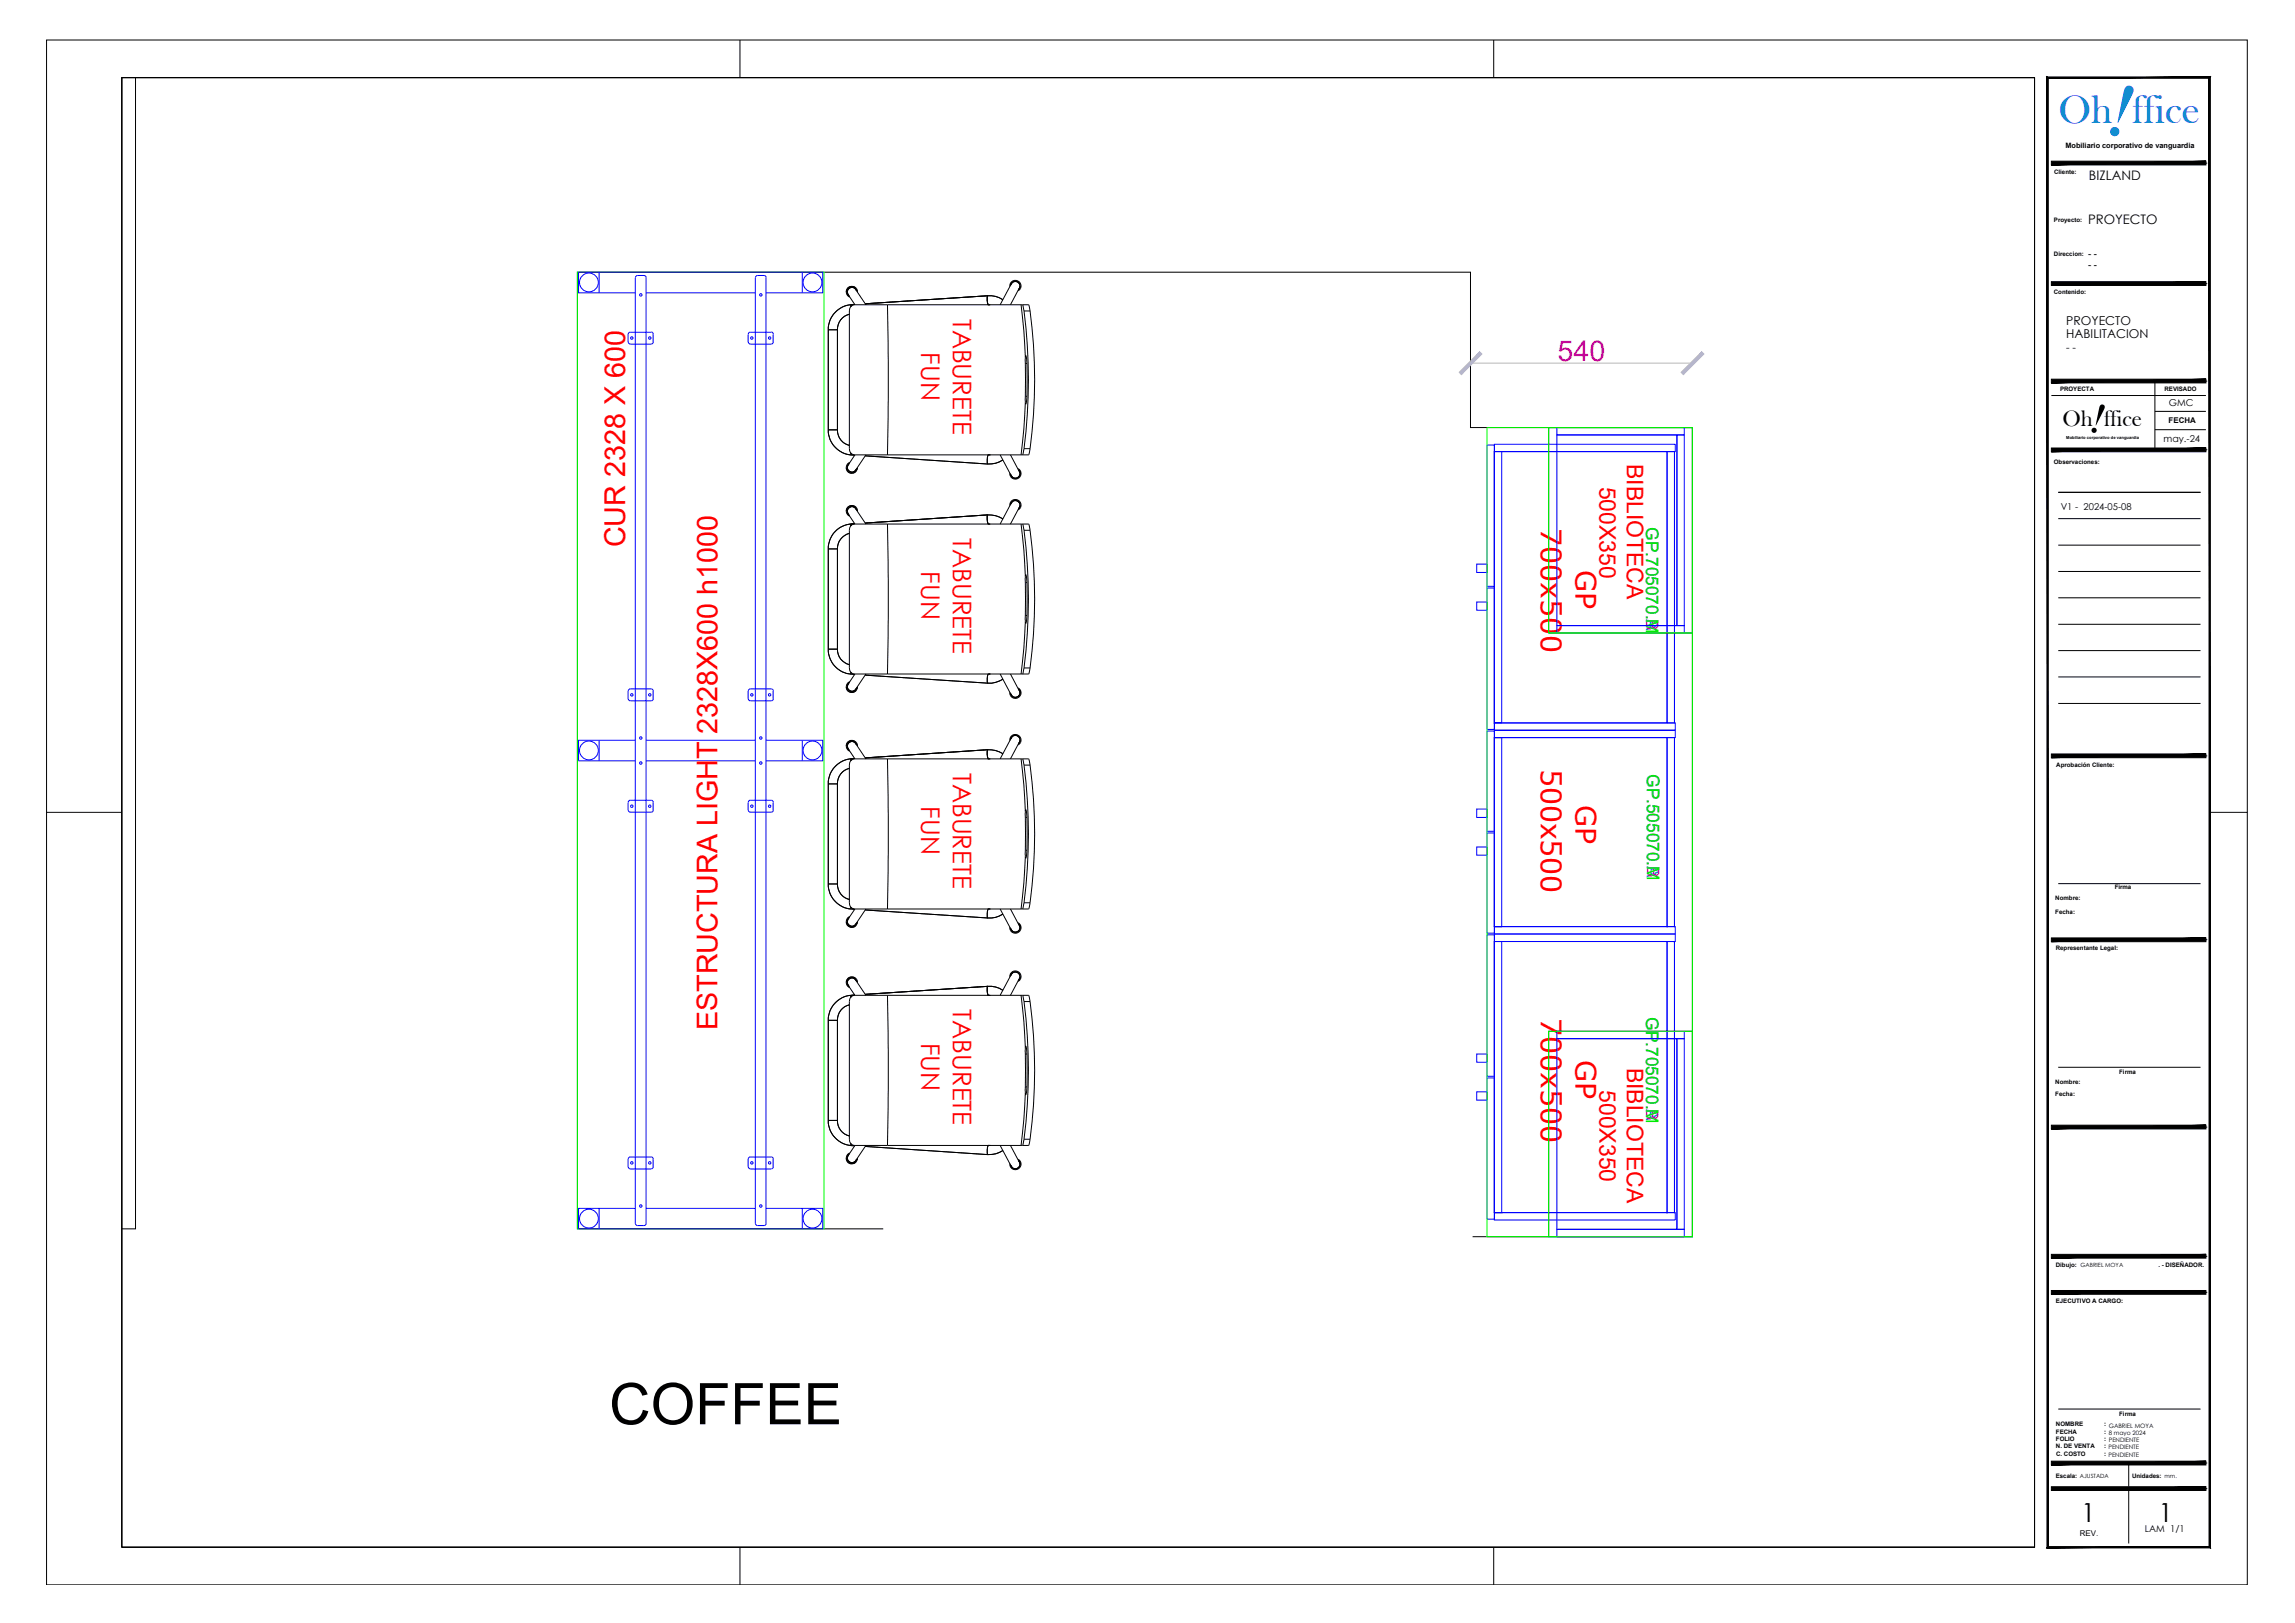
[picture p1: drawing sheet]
<svg xmlns="http://www.w3.org/2000/svg" width="594mm" height="420mm" viewBox="0 0 594 420" stroke-linecap="round" stroke-linejoin="round" font-family="sans-serif">
<defs><g id="words">
<text font-size="20.1" fill="#007fff" x="544.7" y="34.2" transform="rotate(19 544.7 34.2)">!</text>
<text font-size="14.9" x="157.7" y="368.7">COFFEE</text>
<text font-size="11.3" x="540.5" y="111.5" transform="rotate(19 540.5 111.5)">!</text>
<text font-size="10.5" fill="#007fff" x="532.8" y="31.9">Oh ffice</text>
<text font-size="7.4" fill="#f0f" x="403.2" y="93.4">540</text>
<g font-size="7.4" fill="#f00">
<text x="161.9" y="141.7" transform="rotate(-90 161.9 141.7)">CUR 2328 X 600</text>
<text x="185.7" y="266.7" transform="rotate(-90 185.7 266.7)">ESTRUCTURA LIGHT 2328X600 h1000</text>
</g>
<g font-size="7.3" fill="#f00">
<text x="398.9" y="136.7" transform="rotate(90 398.9 136.7)">700x500</text>
<text x="407.9" y="147.7" transform="rotate(90 407.9 147.7)">GP</text>
<text x="398.9" y="199" transform="rotate(90 398.9 199)">500x500</text>
<text x="407.9" y="208.5" transform="rotate(90 407.9 208.5)">GP</text>
<text x="398.9" y="263.5" transform="rotate(90 398.9 263.5)">700x500</text>
<text x="407.9" y="274.5" transform="rotate(90 407.9 274.5)">GP</text>
</g>
<g font-size="6.8">
<text x="538.7" y="394">1</text>
<text x="558.7" y="394">1</text>
</g>
<g font-size="6.7" fill="#f00">
<text x="246.7" y="82.5" transform="rotate(90 246.7 82.5)">TABURETE</text>
<text x="238.5" y="91.2" transform="rotate(90 238.5 91.2)">FUN</text>
<text x="246.7" y="139.3" transform="rotate(90 246.7 139.3)">TABURETE</text>
<text x="238.5" y="147.9" transform="rotate(90 238.5 147.9)">FUN</text>
<text x="246.7" y="200.1" transform="rotate(90 246.7 200.1)">TABURETE</text>
<text x="238.5" y="208.7" transform="rotate(90 238.5 208.7)">FUN</text>
<text x="246.7" y="261.3" transform="rotate(90 246.7 261.3)">TABURETE</text>
<text x="238.5" y="269.9" transform="rotate(90 238.5 269.9)">FUN</text>
</g>
<text font-size="5.9" x="533.9" y="110.2">Oh ffice</text>
<g font-size="5.9" fill="#f00">
<text x="414" y="126" transform="rotate(90 414 126)">500X350</text>
<text x="421.1" y="120.1" transform="rotate(90 421.1 120.1)">BIBLIOTECA</text>
<text x="421.1" y="276.4" transform="rotate(90 421.1 276.4)">BIBLIOTECA</text>
<text x="414" y="282.2" transform="rotate(90 414 282.2)">500X350</text>
</g>
<g font-size="4.5" fill="#0ff">
<text x="426.1" y="136.6" transform="rotate(90 426.1 136.6)">GP.705070.A</text>
<text x="426.3" y="200.4" transform="rotate(90 426.3 200.4)">GP.505070.A</text>
<text x="426.1" y="263.4" transform="rotate(90 426.1 263.4)">GP.705070.A</text>
</g>
<g font-size="4.5" fill="#f0f">
<text x="426.2" y="136.6" transform="rotate(90 426.2 136.6)">GP.705070.B</text>
<text x="426.4" y="200.4" transform="rotate(90 426.4 200.4)">GP.505070.B</text>
<text x="426.2" y="263.4" transform="rotate(90 426.2 263.4)">GP.705070.B</text>
</g>
<g font-size="4.5" fill="#0f0">
<text x="426.2" y="136.6" transform="rotate(90 426.2 136.6)">GP.705070.M</text>
<text x="426.4" y="200.4" transform="rotate(90 426.4 200.4)">GP.505070.M</text>
<text x="426.2" y="263.4" transform="rotate(90 426.2 263.4)">GP.705070.M</text>
</g>
<g font-size="3.4">
<text x="540.8" y="46.7">BIZLAND</text>
<text x="540.5" y="58">PROYECTO</text>
</g>
<g font-size="3.2">
<text x="534.9" y="87.6">HABILITACION</text>
<text x="534.9" y="84.2">PROYECTO</text>
</g>
<text font-size="2.7" x="534.9" y="90.9">- -</text>
<g font-size="2.5">
<text x="540.5" y="66.5">- -</text>
<text x="540.5" y="69.5">- -</text>
</g>
<g font-size="2.4">
<text x="561.5" y="105.2">GMC</text>
<text x="560.1" y="114.5">may.-24</text>
<text x="533.4" y="132.1">V1 - 2024-05-08</text>
<text x="555.2" y="396.5">LAM 1/1</text>
</g>
<g font-size="2">
<text x="561.4" y="109.6">FECHA</text>
<text x="538.4" y="397.7">REV.</text>
</g>
<text font-size="1.9" x="534.7" y="38.2">Mobiliario corporativo de vanguardia</text>
<g font-size="1.6">
<text x="531.7" y="45.1">Cliente:</text>
<text x="531.7" y="57.3">Proyecto:</text>
<text x="531.7" y="66.3">Direccion:</text>
<text x="531.7" y="76.1">Contenido:</text>
<text x="533.3" y="101.3">PROYECTA</text>
<text x="560.3" y="101.3">REVISADO</text>
<text x="531.7" y="120">Observaciones:</text>
<text x="532.3" y="198.5">Aprobación Cliente:</text>
<text x="532" y="233">Nombre:</text>
<text x="547.4" y="230.1">Firma</text>
<text x="532" y="236.5">Fecha:</text>
<text x="532.2" y="246">Representante Legal:</text>
<text x="532" y="280.6">Nombre:</text>
<text x="548.6" y="278.2">Firma</text>
<text x="532" y="283.8">Fecha:</text>
<text x="532.2" y="327.9">Dibujo: GABRIEL MOYA</text>
<text x="558.7" y="328.1">. - DISEÑADOR.</text>
<text x="532.2" y="337.3">EJECUTIVO A CARGO:</text>
<text x="532.2" y="369.2">NOMBRE</text>
<text x="532.2" y="371.2">FECHA</text>
<text x="544.6" y="369.2">: GABRIEL MOYA</text>
<text x="544.6" y="371.2">: 8 mayo 2024</text>
<text x="548.6" y="366.6">Firma</text>
<text x="532.2" y="373.1">FOLIO</text>
<text x="532.2" y="375">N. DE VENTA</text>
<text x="532.2" y="376.9">C. COSTO</text>
<text x="544.6" y="373.1">: PENDIENTE</text>
<text x="544.6" y="375">: PENDIENTE</text>
<text x="544.6" y="376.9">: PENDIENTE</text>
<text x="532.2" y="382.5">Escala: AJUSTADA</text>
<text x="551.9" y="382.5">Unidades: mm.</text>
</g>
<text font-size="1.1" x="534.9" y="113.7">Mobiliario corporativo de vanguardia</text>
</g></defs>
<path d="M31.5 20.1h495.2v380.4h-495.2zM35.1 20.1v298h-3.5M400.9 110.7h37.2v53.2h-37.2zM400.9 267h37.2v53.2h-37.2zM228.6 318.1h-79.1v-247.6h231.1v40.2h57.5v209.5h-56.9" fill="none" stroke="#000" stroke-width=".26"/>
<g fill="none" stroke="#000" stroke-width=".26">
<path d="M12.1 10.4h569.6v399.9h-569.6zM191.5 10.4v9.7M386.7 10.4v9.7M31.5 20.1h495.2v380.4h-495.2zM571 42.2h.1M571 73.4h.1M557.8 98.8v17.6M571 98.7h.1M531 102.4h40M557.8 111.2h13.2M557.8 106.5h13.2M571 116.4h.1"/>
<path d="M532.8 127.5h36.8M532.8 134.3h36.8M532.8 141.1h36.8M532.8 147.9h36.8M532.8 154.8h36.8M532.8 161.6h36.8M532.8 168.4h36.8M532.8 175.2h36.8M532.8 182.1h36.8M571 195.7h.1M12.1 210.3h19.4M572 210.3h9.7"/>
<path d="M532.8 228.8h36.8M571 243.3h.1M532.8 276.3h36.8M571 291.8h.1M571 334.5h.1M571 325.2h.1M532.8 364.8h36.8M551 378.9v5.9M571 378.7h.1M551 385.8v13.8M571 385.4h.1M191.5 400.5v9.8"/>
<path d="M386.7 400.5v9.8"/>
</g>
<g fill="#000" stroke="#000" stroke-width=".26">
<path d="M529.9 19.9l.3 .4 42-.4zM530.2 20.3l42-.4-.4 .4zM572.2 19.9l-.4 .4 .4 380.4zM571.8 20.3l.4 380.4-.4-.3zM529.9 400.7h42.3l-.4-.3zM529.9 400.7l.3-.3h41.6zM529.9 19.9v380.8l.3-.3zM529.9 19.9l.3 .4v380.1z"/>
<path d="M531 41.7v1l40-1zM531 42.7l40-1v1z"/>
<path d="M531 72.9v1l40-1zM531 73.9l40-1v1z"/>
<path d="M531 98.2v.9l40-.9zM531 99.1l40-.9v.9z"/>
<path d="M531 116v1l40-1zM531 117l40-1v1z"/>
<path d="M531 195.2v1l40-1zM531 196.2l40-1v1z"/>
<path d="M531 242.8v1l40-1zM531 243.8l40-1v1z"/>
<path d="M531 291.3v1l40-1zM531 292.3l40-1v1z"/>
<path d="M531 334.1v1l40-1zM531 335.1l40-1v1z"/>
<path d="M531 324.7v1l40-1zM531 325.7l40-1v1z"/>
<path d="M531 378.3v1l40-1zM531 379.3l40-1v1z"/>
<path d="M531 384.9v1l40-1zM531 385.9l40-1v1z"/>
</g>
<!-- layer: 1 -->
<g fill="none" stroke="#000" stroke-width=".26">
<path d="M219.1 75.6l.1 .7 .8 .6M219.4 75.6l.2 .6M219.5 76.2l1.8 2.7M219.5 76.3l.2 .2M220.4 78.9a6.5 6.5 0 0 0-6 6.5M220.4 78.9l-.2 .5 .2-.5M220.4 78.9h.1M221 74.5l.7 .7M221.2 78.8l-.8 .1M221.4 74.5a1.41 1.41 0 0 0-1.6-.3 1.41 1.41 0 0 0-.7 1.4M221.5 74.9l2.6 4M221.7 75.2a1.21 1.21 0 0 0-1.8-.6 1.21 1.21 0 0 0-.1 1.9"/>
<path d="M221.8 75.3a1.25 1.25 0 0 0-1.9-.7 1.25 1.25 0 0 0-.1 2M221.8 75.4a1.29 1.29 0 0 0-2-.9 1.29 1.29 0 0 0 0 2.2M222 75.6a1.45 1.45 0 0 0-1.5-1.5 1.45 1.45 0 0 0-1.4 1.5M229.7 78.9a892 892 0 0 1 0 38.9M229.7 78.9h-8.5a1.46 1.46 0 0 0-1.3 1.6v35.6a1.46 1.46 0 0 0 1.3 1.7h8.5M229.7 78.9h34.6M255.7 76.6a6 6 0 0 1 3.9 1M255.7 76.6l-31.7 2M255.7 76.6a3.1 3.1 0 0 0 .1 2.3l-.2-1.2 .1-1.1M255.8 78.9h.5M259.6 77.6l-.1 .2M261.4 74.2a1.44 1.44 0 0 1 2.1-1.4 1.44 1.44 0 0 1 0 2.5"/>
<path d="M261.6 73.9a1.25 1.25 0 0 1 1.3-1.1 1.25 1.25 0 0 1 1.2 1.3M261.6 73.8a1.21 1.21 0 0 1 1.4-.9 1.21 1.21 0 0 1 1 1.2M261.7 73.7l.1-.2-2.9 5.4M262.2 73.1l-.4 .4M263.8 74.6l-2.2 4.3M263.9 74.6l-.1 .2M264 74l-.1 .5M264 74.1l-.3 .8M264.1 73.7a1.29 1.29 0 0 0-1.4-.9 1.29 1.29 0 0 0-1.2 1.2M264.1 74.1l-.4 .9M264.1 74.1l-.5 1M264.3 78.9l.7 6.8 .4 6.7"/>
<path d="M264.3 78.9h2l.3 1.6M264.7 78.9l.4 1.6M214.4 85.4v25.9M214.4 85.4h2.4M216.8 85.4v25.9M219.9 81.4a4 4 0 0 0-3.1 4M265.1 80.5a139.5 139.5 0 0 1 0 35.6M265.1 80.5h1.5M265.4 94.1v8.5M265.4 92.4v1.7M265.4 92.4l.1-.3 .3 2M265.4 94.1h.4"/>
<path d="M265.8 94.1v8.5M266.6 80.5a134.6 134.6 0 0 1 0 35.6M214.4 111.3a6.5 6.5 0 0 0 6 6.5M214.4 111.3h2.4M216.8 111.3a4 4 0 0 0 3.1 4M219.8 119.9a1.29 1.29 0 0 0 0 2.2 1.29 1.29 0 0 0 2-.8M220 119.7l-.7 .5-.2 .8M220.2 117.2l.2 .6M220.4 117.8h.8M221.3 117.8l-1.8 2.6M224 118l31.7 2.1a6.4 6.4 0 0 0 3.9-1M224.1 117.8l-2.6 3.9"/>
<path d="M229.7 117.8h34.6M255.8 117.8h.6M255.8 117.8a3 3 0 0 0-.1 2.3M258.9 117.8l2.9 5.3-.1-.2M261.6 117.8l2.2 4.3M265.1 116.1l-.4 1.7M265.1 116.1h1.5M265.4 102.6v1.7M265.4 104.3l-.4 6.7-.7 6.8M265.4 102.6h.4M265.8 102.6l-.3 2-.1-.3M266.6 116.1l-.3 1.7h-2"/>
<path d="M219.1 121a1.4 1.4 0 0 0 .8 1.4 1.4 1.4 0 0 0 1.6-.3M219.1 132.3l.1 .7 .8 .6M219.1 121a1.45 1.45 0 0 0 1.4 1.5 1.45 1.45 0 0 0 1.5-1.5M219.4 132.3l.2 .6M219.6 120.4l-.2 .6M219.7 133.2l-.2-.2 1.8 2.7M219.7 120.1l-.2 .2M219.8 120.1a1.21 1.21 0 0 0 .1 1.9 1.21 1.21 0 0 0 1.8-.6M219.8 120a1.25 1.25 0 0 0 .1 2 1.25 1.25 0 0 0 1.9-.7M219.9 138.1a4.1 4.1 0 0 0-3.1 4M220.4 135.6l-.2 .6 .2-.6M220.4 135.6a6.5 6.5 0 0 0-6 6.5"/>
<path d="M220.4 135.6h.1M221 131.2l.7 .7M221.2 135.6h-.8M221.4 131.2a1.41 1.41 0 0 0-1.6-.2 1.41 1.41 0 0 0-.7 1.4M221.5 131.7l2.6 4M221.7 121.4l-.7 .7M221.7 132a1.21 1.21 0 0 0-1.8-.6 1.21 1.21 0 0 0-.1 1.9M221.8 132.1a1.25 1.25 0 0 0-1.9-.8 1.25 1.25 0 0 0-.1 2.1M221.8 132.1a1.29 1.29 0 0 0-2-.8 1.29 1.29 0 0 0 0 2.2M222 132.3a1.45 1.45 0 0 0-1.5-1.4 1.45 1.45 0 0 0-1.4 1.4M229.7 135.7a890 890 0 0 1 0 38.8M229.7 135.7h-8.5a1.46 1.46 0 0 0-1.3 1.6v35.6a1.46 1.46 0 0 0 1.3 1.6h8.5"/>
<path d="M229.7 135.7h34.6M255.7 133.3a6.7 6.7 0 0 1 3.9 1M255.7 133.3l-31.7 2.1M255.7 133.3a3.2 3.2 0 0 0 .1 2.4l-.2-1.2 .1-1.2M255.8 135.7h.5M259.6 134.3l-.1 .2M259.6 134.3v.1M261.4 130.9a1.44 1.44 0 0 1 2.1-1.4 1.44 1.44 0 0 1 0 2.5M261.6 130.6a1.25 1.25 0 0 1 1.3-1 1.25 1.25 0 0 1 1.2 1.2M261.7 130.3a1.21 1.21 0 0 1 1.4-.7 1.21 1.21 0 0 1 .9 1.2M261.7 130.3l-.1 .2M261.8 130.2l-.1 .3"/>
<path d="M261.8 130.2l-2.9 5.5M261.8 123.1l.4 .4M262.2 129.8l-.4 .4M263.5 121.3a1.44 1.44 0 0 1 0 2.6 1.44 1.44 0 0 1-2.1-1.5M263.6 121.6a1.29 1.29 0 0 1-.2 2.1 1.29 1.29 0 0 1-1.9-1M263.7 121.7l.4 .9M263.7 121.8l.2 .2M263.8 121.8l.1 .2M263.8 131.3l-2.2 4.4M263.9 122l.1 .6M263.9 122.1l.1 .5M263.9 131.4l-.1 .2"/>
<path d="M263.9 131.4l-.2 .3M264 130.8l-.1 .5M264 130.8l-.3 .8M264 122.6a1.21 1.21 0 0 1-1 1.2 1.21 1.21 0 0 1-1.4-1M264.1 130.5a1.29 1.29 0 0 0-1.4-1 1.29 1.29 0 0 0-1.2 1.2M264.1 130.8l-.2 .6M264.1 122.6a1.25 1.25 0 0 1-1.2 1.2 1.25 1.25 0 0 1-1.3-1M264.1 130.8l-.5 1M264.3 135.7l.7 6.7 .4 6.8M264.3 135.7h2l.3 1.6M264.7 135.7l.4 1.6M265.1 137.3a139.5 139.5 0 0 1 0 35.6"/>
<path d="M265.1 137.3h1.5M266.6 137.3a134.6 134.6 0 0 1 0 35.6M214.4 142.1v25.9M214.4 142.1h2.4M216.8 142.1v25.9M265.4 150.8v8.5M265.4 159.3v1.7M265.4 149.2v1.6M265.4 149.2l.1-.4 .3 2M265.4 159.3h.4M265.4 150.8h.4M265.8 150.8v8.5"/>
<path d="M265.8 159.3l-.3 2.1-.1-.4M214.4 168a6.5 6.5 0 0 0 6 6.5M214.4 168h2.4M216.8 168a4 4 0 0 0 3.1 4.1M219.1 177.8a1.4 1.4 0 0 0 .8 1.4 1.4 1.4 0 0 0 1.6-.4M219.1 177.8a1.45 1.45 0 0 0 1.4 1.4 1.45 1.45 0 0 0 1.5-1.4M219.6 177.2l-.2 .6M219.8 176.8a1.21 1.21 0 0 0 .1 1.9 1.21 1.21 0 0 0 1.8-.6M219.8 176.7a1.25 1.25 0 0 0 .1 2.1 1.25 1.25 0 0 0 1.9-.8M219.8 176.7a1.29 1.29 0 0 0 0 2.1 1.29 1.29 0 0 0 2-.8M220 176.5l-.7 .5-.2 .8M220.2 174l.2 .5"/>
<path d="M220.4 174.5l.8 .1M221.3 174.5l-1.8 2.6 .2-.2M221.5 178.5l-.5 .4M221.7 178.2l-.2 .2M224 174.8l31.7 2.1a6.7 6.7 0 0 0 3.9-1.1M224.1 174.5l-2.6 4M229.7 174.5h34.6M255.8 174.5h.6M255.8 174.5a3 3 0 0 0-.1 2.4M258.9 174.5l2.9 5.4M261.6 174.5l2.2 4.3M261.7 179.7l.1 .2"/>
<path d="M261.8 179.9l.4 .4M263.5 178.1a1.44 1.44 0 0 1 0 2.5 1.44 1.44 0 0 1-2.1-1.4M263.6 178.3a1.29 1.29 0 0 1-.2 2.1 1.29 1.29 0 0 1-1.9-1M263.7 178.4l.4 .9M263.7 178.5l.3 .8M263.8 178.6l.2 .7M264 179.3a1.21 1.21 0 0 1-1 1.2 1.21 1.21 0 0 1-1.4-.9M264.1 179.3a1.25 1.25 0 0 1-1.2 1.2 1.25 1.25 0 0 1-1.3-1M265.1 172.9l-.4 1.6M265.1 172.9h1.5M265.4 161l-.4 6.8-.7 6.7M266.6 172.9l-.3 1.6h-2"/>
<path d="M219.1 193.1l.1 .7 .8 .7M219.4 193.2l.2 .6M219.7 194l-.2-.2 1.8 2.7M219.9 198.9a4 4 0 0 0-3.1 4M220.4 196.4l-.2 .6M220.4 196.4a6.5 6.5 0 0 0-6 6.5M220.4 196.4l-.2 .5M220.4 196.4h.1M221 192.1l.7 .6M221.2 196.4h-.8M221.4 192a1.41 1.41 0 0 0-1.6-.2 1.41 1.41 0 0 0-.7 1.4M221.5 192.5l2.6 4"/>
<path d="M221.7 192.8a1.21 1.21 0 0 0-1.8-.6 1.21 1.21 0 0 0-.1 1.9M221.8 192.8a1.25 1.25 0 0 0-1.9-.7 1.25 1.25 0 0 0-.1 2.1M221.8 192.9a1.29 1.29 0 0 0-2-.8 1.29 1.29 0 0 0 0 2.1M222 193.1a1.45 1.45 0 0 0-1.5-1.4 1.45 1.45 0 0 0-1.4 1.4M229.7 196.5a892 892 0 0 1 0 38.8M229.7 196.5h-8.5a1.46 1.46 0 0 0-1.3 1.6v35.6a1.46 1.46 0 0 0 1.3 1.6h8.5M229.7 196.5h34.6M255.7 194.1a6.7 6.7 0 0 1 3.9 1M255.7 194.1l-31.7 2.1M255.7 194.1l-.1 1.2 .3 1.1M255.7 194.1a3.2 3.2 0 0 0 .1 2.4M255.8 196.5h.5"/>
<path d="M259.6 195.1l-.1 .2M259.6 195.1h.1M261.4 191.7a1.44 1.44 0 0 1 2.1-1.4 1.44 1.44 0 0 1 0 2.5M261.6 191.4a1.25 1.25 0 0 1 1.3-1 1.25 1.25 0 0 1 1.2 1.2M261.7 191a1.21 1.21 0 0 1 1.4-.6 1.21 1.21 0 0 1 .9 1.2M261.7 191l-.1 .3M261.8 191l-.1 .3M261.8 191l-2.9 5.5M262.2 190.6l-.4 .4M263.8 192.1l-2.2 4.4M264 191.6l-.2 .8M264 191.6l-.3 .8"/>
<path d="M264.1 191.3a1.29 1.29 0 0 0-1.4-1 1.29 1.29 0 0 0-1.2 1.2M264.1 191.6l-.4 .9M264.1 191.6l-.5 1M264.3 196.5l.7 6.7 .4 6.8M264.3 196.5h2l.3 1.6M264.7 196.5l.4 1.6M265.1 198.1a139.5 139.5 0 0 1 0 35.6M265.1 198.1h1.5M266.6 198.1a134.6 134.6 0 0 1 0 35.6M214.4 202.9v25.9M214.4 202.9h2.4M216.8 202.9v25.9"/>
<path d="M265.4 211.6v8.5M265.4 210v1.6M265.4 210l.1-.4 .3 2M265.4 211.6h.4M265.8 211.6v8.5M214.4 228.8a6.5 6.5 0 0 0 6 6.5M214.4 228.8h2.4M216.8 228.8a4 4 0 0 0 3.1 4.1M219.1 238.6a1.4 1.4 0 0 0 .8 1.4 1.4 1.4 0 0 0 1.6-.4M219.1 238.6a1.45 1.45 0 0 0 1.4 1.4 1.45 1.45 0 0 0 1.5-1.4M219.5 237.9a1.25 1.25 0 0 0 .5 1.8 1.25 1.25 0 0 0 1.8-.8M219.6 238l-.2 .6"/>
<path d="M219.7 237.7l-.2 .2M219.8 237.7a1.21 1.21 0 0 0 .1 1.9 1.21 1.21 0 0 0 1.8-.6M219.8 237.6l-.3 .3M219.8 237.5a1.29 1.29 0 0 0 0 2.1 1.29 1.29 0 0 0 2-.8M220 237.3l-.7 .5-.2 .8M220.2 234.8l.2 .5M220.4 235.3l.8 .1M221.3 235.3l-1.8 2.6M221.7 239l-.7 .7M224 235.6l31.7 2a6 6 0 0 0 3.9-1M224.1 235.3l-2.6 4M229.7 235.3h34.6"/>
<path d="M255.8 235.3h.6M255.8 235.3a2.96 2.96 0 0 0-.1 2.3M258.9 235.3l2.9 5.4M261.6 235.3l2.2 4.3M263.5 238.9a1.44 1.44 0 0 1 0 2.5 1.44 1.44 0 0 1-2.1-1.4M263.6 239.1a1.29 1.29 0 0 1-.2 2.1 1.29 1.29 0 0 1-1.9-1M263.7 239.2l.4 .9M263.7 239.3l.3 .8M263.8 239.4l.1 .2M263.9 239.6l.1 .5M265.1 233.7l-.4 1.6M265.1 233.7h1.5"/>
<path d="M265.4 220.1v1.7M265.4 221.8l-.4 6.7-.7 6.8M265.4 220.1h.4M265.8 220.1l-.3 2.1-.1-.4M266.6 233.7l-.3 1.6h-2M219.1 254.4l.1 .6 .8 .7M219.4 254.4l.2 .6M219.7 255.2l-.2-.2 1.8 2.7M220.4 257.7a6.5 6.5 0 0 0-6 6.4M220.4 257.6l-.2 .6 .2-.5M220.4 257.6h.1M221 253.3l.7 .6"/>
<path d="M221.2 257.6l-.8 .1M221.4 253.2a1.41 1.41 0 0 0-1.6-.2 1.41 1.41 0 0 0-.7 1.4M221.5 253.7l2.6 4M221.7 254a1.21 1.21 0 0 0-1.8-.6 1.21 1.21 0 0 0-.1 1.9M221.8 254.1a1.25 1.25 0 0 0-1.9-.8 1.25 1.25 0 0 0-.1 2.1M221.8 254.1a1.29 1.29 0 0 0-2-.8 1.29 1.29 0 0 0 0 2.2M222 254.4a1.45 1.45 0 0 0-1.5-1.5 1.45 1.45 0 0 0-1.4 1.5M229.7 257.7a892 892 0 0 1 0 38.8M229.7 257.7h-8.5a1.46 1.46 0 0 0-1.3 1.6v35.6a1.46 1.46 0 0 0 1.3 1.6h8.5M229.7 257.7h34.6M255.7 255.3a6 6 0 0 1 3.9 1.1M255.7 255.3l-31.7 2.1"/>
<path d="M255.7 255.3a3.1 3.1 0 0 0 .1 2.4l-.2-1.2 .1-1.2M255.8 257.7h.5M259.6 256.4l-.1 .1M261.4 252.9a1.44 1.44 0 0 1 2.1-1.4 1.44 1.44 0 0 1 0 2.6M261.6 252.7a1.25 1.25 0 0 1 1.3-1.1 1.25 1.25 0 0 1 1.2 1.3M261.6 252.6a1.21 1.21 0 0 1 1.4-.9 1.21 1.21 0 0 1 1 1.2M261.7 240.4l.1 .3M261.7 252.5l.1-.2-2.9 5.4M261.8 240.7l.4 .4M262.2 251.8l-.4 .4M263.8 253.4l-2.2 4.3M263.9 253.4l-.1 .2"/>
<path d="M264 252.8l-.1 .5M264 252.9l-.3 .8M264 240.1a1.21 1.21 0 0 1-1 1.2 1.21 1.21 0 0 1-1.4-.9M264.1 252.5a1.29 1.29 0 0 0-1.4-.9 1.29 1.29 0 0 0-1.2 1.1M264.1 252.9l-.4 .9M264.1 240.1a1.25 1.25 0 0 1-1.2 1.2 1.25 1.25 0 0 1-1.3-1M264.1 252.9l-.5 1M264.3 257.7l.7 6.7 .4 6.8M264.3 257.7h2l.3 1.6M264.7 257.7l.4 1.6M265.1 259.3a139.5 139.5 0 0 1 0 35.6M265.1 259.3h1.5"/>
<path d="M266.6 259.3a134.6 134.6 0 0 1 0 35.6M214.4 264.1v26M214.4 264.1h2.4M216.8 264.1v26M219.9 260.1a4 4 0 0 0-3.1 4M265.4 272.9v8.5M265.4 271.2v1.7M265.4 271.2l.1-.4 .3 2.1M265.4 272.9h.4M265.8 272.9v8.5M214.4 290.1a6.5 6.5 0 0 0 6 6.5M214.4 290.1h2.4"/>
<path d="M216.8 290.1a4 4 0 0 0 3.1 4M219.1 299.8a1.4 1.4 0 0 0 .8 1.4 1.4 1.4 0 0 0 1.6-.3M219.1 299.8a1.45 1.45 0 0 0 1.4 1.4 1.45 1.45 0 0 0 1.5-1.4M219.6 299.2l-.2 .6M219.7 298.9l-.2 .2M219.8 298.9a1.21 1.21 0 0 0 .1 1.9 1.21 1.21 0 0 0 1.8-.6M219.8 298.8a1.25 1.25 0 0 0 .1 2 1.25 1.25 0 0 0 1.9-.7M219.8 298.7a1.29 1.29 0 0 0 0 2.1 1.29 1.29 0 0 0 2-.8M220 298.5l-.7 .5-.2 .8M220.2 296l.2 .6M220.4 296.6h.8M221.3 296.5l-1.8 2.7"/>
<path d="M224 296.8l31.7 2.1a6.4 6.4 0 0 0 3.9-1.1M224.1 296.5l-2.6 4M229.7 296.5h34.6M255.8 296.5h.6M255.8 296.5a3 3 0 0 0-.1 2.4M258.9 296.5l2.9 5.4M261.6 296.5l2.2 4.3M265.1 294.9l-.4 1.6M265.1 294.9h1.5M265.4 281.4v1.6M265.4 283l-.4 6.8-.7 6.7M265.4 281.4h.4"/>
<path d="M265.8 281.4l-.3 2-.1-.4M266.6 294.9l-.3 1.6h-2M221.7 300.2l-.7 .7M261.7 301.7l.1 .2M261.8 301.9l.4 .4M263.5 300.1a1.44 1.44 0 0 1 0 2.5 1.44 1.44 0 0 1-2.1-1.4M263.6 300.3a1.29 1.29 0 0 1-.2 2.2 1.29 1.29 0 0 1-1.9-1M263.7 300.4l.4 .9M263.7 300.5l.2 .3M263.8 300.6l.1 .2M263.9 300.8l.1 .5M264 301.3a1.21 1.21 0 0 1-1 1.2 1.21 1.21 0 0 1-1.4-.9"/>
<path d="M264.1 301.3a1.25 1.25 0 0 1-1.2 1.3 1.25 1.25 0 0 1-1.3-1.1"/>
</g>
<path d="M380.6 93.9v.2M438.1 93.9v.2" fill="none" stroke="#808080" stroke-width=".26"/>
<path d="M380.6 94h57.5" fill="none" stroke="#bababa" stroke-width=".26"/>
<!-- layer: 0 -->
<g fill="#bababa" stroke="#bababa" stroke-width=".26">
<path d="M383 91.1l-4.7 5.9 5.3-5.4zM383 91.1l-4.7 5.9-.6-.6z"/>
<path d="M435.2 96.4l.5 .6 4.8-5.9zM440.5 91.1l.6 .5-5.4 5.4z"/>
</g>
<g fill="none" stroke="#00f" stroke-width=".26">
<path d="M164.5 86h2.7v95.4h-2.7zM195.5 86h2.8v95.4h-2.8zM384.9 115.2h1.9v36.6h-1.9zM386.8 115h46.8v1.9h-46.8zM386.8 116.9h1.9v70.2h-1.9zM386.8 116.9h44.7v70.2h-44.7zM403 110.7h33v1.9h-33zM403 112.6h31.1v49.4h-31.1zM431.5 116.9h1.9v70.2h-1.9zM434.1 112.6h1.9v49.4h-1.9zM382.3 155.9h2.6v2.1h-2.6zM382.3 146h2.6v2.2h-2.6z"/>
<path d="M384.9 152.2h1.9v36.6h-1.9zM403 162h33v1.9h-33zM384.9 189.3h1.9v25.9h-1.9zM386.8 187.1h46.8v1.9h-46.8zM386.8 189h46.8v2h-46.8zM386.8 191h1.9v48.9h-1.9zM386.8 191h44.7v48.9h-44.7zM431.5 191h1.9v48.9h-1.9zM164.5 207.2h2.7v95.4h-2.7zM195.5 207.2h2.8v95.4h-2.8zM382.3 219.3h2.6v2.1h-2.6zM382.3 209.5h2.6v2.1h-2.6z"/>
<path d="M384.9 215.6h1.9v26h-1.9zM386.8 239.9h46.8v1.9h-46.8zM384.9 242h1.9v36.6h-1.9zM386.8 241.8h46.8v1.9h-46.8zM386.8 243.7h1.9v70.2h-1.9zM386.8 243.7h44.7v70.2h-44.7zM431.5 243.7h1.9v70.2h-1.9zM382.3 272.9h2.6v2.1h-2.6zM384.9 279h1.9v36.6h-1.9zM403 267h33v1.9h-33zM403 268.9h31.1v49.3h-31.1zM434.1 268.9h1.9v49.3h-1.9z"/>
<path d="M382.3 282.6h2.6v2.2h-2.6zM386.8 313.9h46.8v1.9h-46.8zM403 318.2h33v2h-33z"/>
</g>
<path d="M149.5 70.5h63.8v247.6h-63.8zM384.9 110.7h53.2v209.5h-53.2zM400.9 110.7h37.2v53.2h-37.2zM400.9 267h37.2v53.2h-37.2z" fill="none" stroke="#0f0" stroke-width=".26"/>
<!-- layer: 2D -->
<g fill="none" stroke="#00f" stroke-width=".26">
<path d="M155.1 70.5v5.3M164.5 75.8h-14.7v-5.3h63.2v5.3h-14.7M164.5 71.9v14.1h-1.4M164.5 71.8l.1-.2 .4-.3h1.7l.3 .1 .2 .4M167.2 75.8h28.3M167.2 71.9v14.1h1.4M195.5 71.9v14.1h-1.3M195.6 71.8v-.2l.5-.3h1.7l.3 .1 .2 .4M198.3 71.9v14.1h1.3M207.7 70.5v5.3M162.6 86.5v2M162.6 88.5l.3 .5 .3 .1"/>
<path d="M163.1 89.1h5.5M163.2 86h-.3l-.3 .5M168.6 86h.2l.3 .5M169.1 86.5v2M169.1 88.5l-.3 .5-.2 .1M194.2 89.1h5.4M194.2 86h-.2l-.3 .5v2l.3 .5 .2 .1M199.7 86l.4 .2 .1 .3-.1 2.3-.4 .3M162.6 178.9v2M162.6 178.9l.3-.5 .3-.1h5.4l.2 .1 .3 .5M169.1 178.9v2M155.1 191.6v5.4"/>
<path d="M162.6 180.9l.3 .5h1.6v25.8h-1.4l-.4 .2-.1 .3M164.5 191.6h-14.7v5.4h14.7M167.2 197h28.3M167.2 191.6h28.3M169.1 180.9l-.3 .5h-1.6v25.8h1.6l.3 .5M193.7 180.9v-2l.1-.3 .4-.3 5.7 .1 .3 .5-.1 2M193.7 180.9l.3 .5h1.5v25.8h-1.3l-.4 .2-.1 .3M198.3 191.6h14.7v5.4h-14.7M200.2 180.9l-.3 .5h-1.6v25.8h1.6l.3 .5M207.7 191.6v5.4M162.6 207.7v2M162.6 209.7l.3 .5 .3 .1h5.4l.2-.1 .3-.5"/>
<path d="M169.1 207.7v2M193.7 207.7v2l.1 .3 .4 .3 5.7-.1 .3-.5-.1-2M163.1 299.5h5.5M163.2 299.5l-.5 .3-.1 .2M168.6 299.5l.2 .1 .3 .4M194.2 299.5h5.4M194.2 299.5l-.4 .3-.1 .2v2.1l.3 .4 1.5 .1v14.2M199.7 299.5l.4 .3v2.5l-.4 .3h-1.4v14.2M155.1 312.8v5.3M162.6 300v2.1M162.6 302.1l.3 .4 1.6 .1v14.2M164.5 312.8h-14.7v5.3h63.2v-5.3h-14.7"/>
<path d="M167.2 312.8h28.3M169.1 300v2.1M169.1 302.1l-.1 .2-.4 .3h-1.4v14.4l-.5 .3h-1.7l-.4-.3-.1-.3M195.6 316.7l.2 .5 .3 .1h1.7l.3-.1 .2-.5M207.7 312.8v5.3"/>
<circle cx="152.4" cy="73.1" r="2.43"/>
<circle cx="165.9" cy="76.3" r=".32"/>
<circle cx="196.9" cy="76.3" r=".32"/>
<circle cx="210.3" cy="73.1" r="2.43"/>
<circle cx="163.5" cy="87.5" r=".32"/>
<circle cx="168.2" cy="87.5" r=".32"/>
<circle cx="194.6" cy="87.5" r=".32"/>
<circle cx="199.2" cy="87.5" r=".32"/>
<circle cx="163.5" cy="179.9" r=".32"/>
<circle cx="168.2" cy="179.9" r=".32"/>
<circle cx="194.6" cy="179.9" r=".32"/>
<circle cx="199.2" cy="179.9" r=".32"/>
<circle cx="152.4" cy="194.3" r="2.43"/>
<circle cx="165.9" cy="197.5" r=".32"/>
<circle cx="165.9" cy="191.1" r=".32"/>
<circle cx="196.9" cy="191.1" r=".32"/>
<circle cx="196.9" cy="197.5" r=".32"/>
<circle cx="210.3" cy="194.3" r="2.43"/>
<circle cx="163.5" cy="208.7" r=".32"/>
<circle cx="168.2" cy="208.7" r=".32"/>
<circle cx="194.6" cy="208.7" r=".32"/>
<circle cx="199.2" cy="208.7" r=".32"/>
<circle cx="152.4" cy="315.5" r="2.43"/>
<circle cx="163.5" cy="301" r=".32"/>
<circle cx="165.9" cy="312.2" r=".32"/>
<circle cx="168.2" cy="301" r=".32"/>
<circle cx="194.6" cy="301" r=".32"/>
<circle cx="196.9" cy="312.2" r=".32"/>
<circle cx="199.2" cy="301" r=".32"/>
<circle cx="210.3" cy="315.5" r="2.43"/>
</g>
<use href="#words"/>
</svg>
